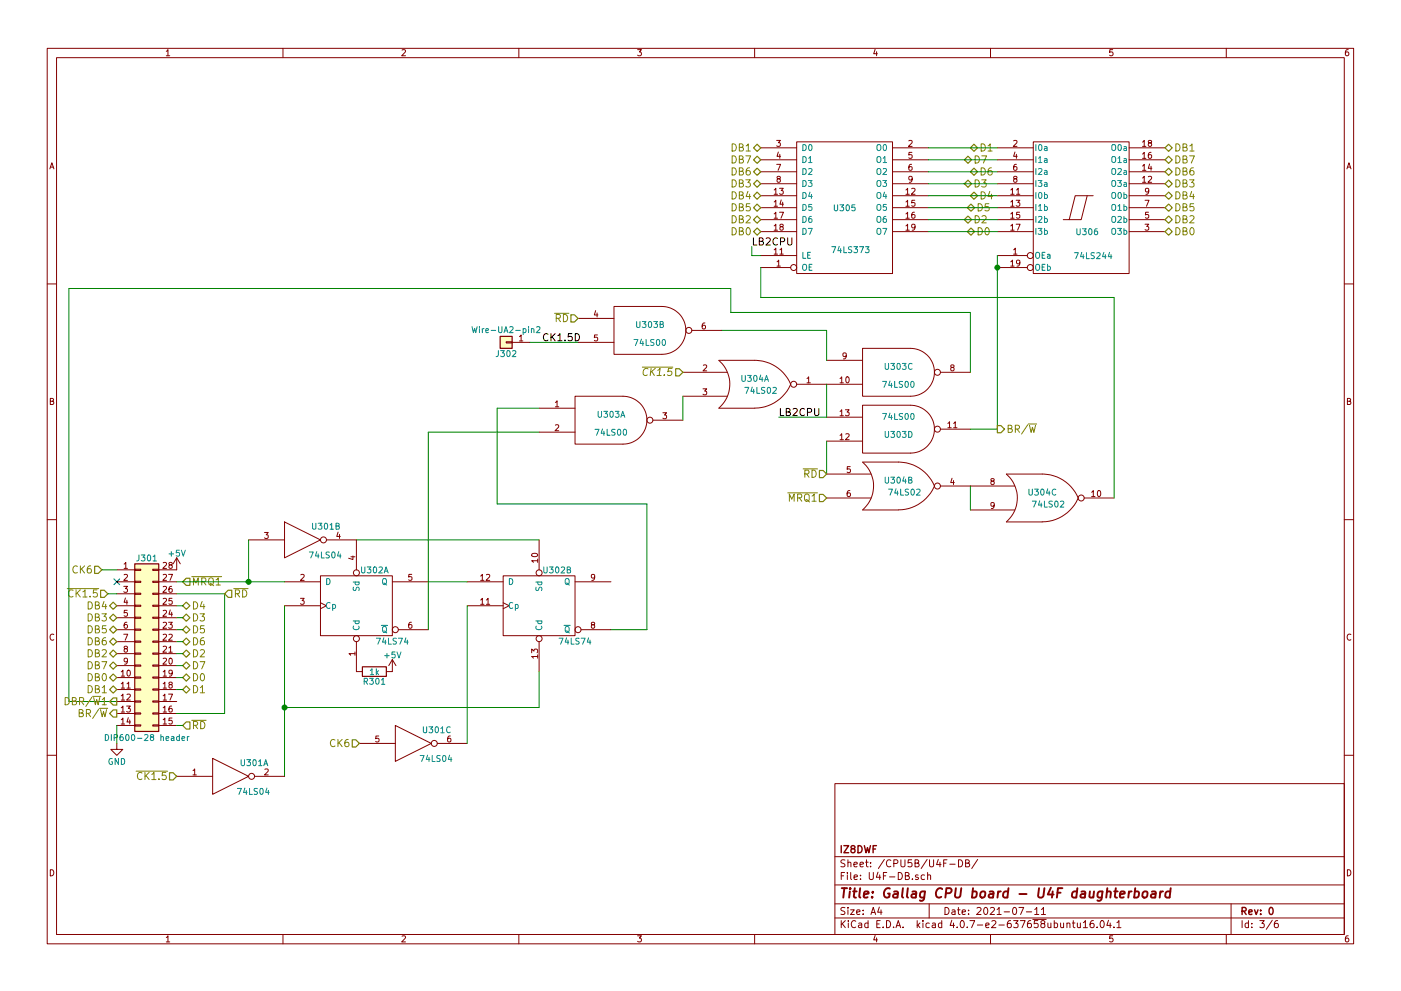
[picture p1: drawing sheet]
<svg xmlns="http://www.w3.org/2000/svg" width="297mm" height="210mm" viewBox="0 0 297 210" stroke-linecap="round" stroke-linejoin="round" font-family="sans-serif">
<g fill="none" stroke="#840000" stroke-width=".21">
<path d="M10 10.3h277v189.9h-277zM12 12.2h273v186.1h-273zM35.3 10.9l.3-.4v1.3M35.3 11.8h.7M60 10.3v1.9M85.2 10.6l.5-.1 .3 .4-.8 .9h.8M110 10.3v1.9M135.2 10.5h.8l-.4 .5 .3 .1 .1 .2-.1 .4-.2 .1-.5-.1M160 10.3v1.9M185.5 10.5l-.3 .9h.8M185.9 11v.8M210 10.3v1.9"/>
<path d="M235.9 10.5h-.6v.6h.6l.1 .5-.3 .2-.4-.1M260 10.3v1.9M285.9 10.5l-.4 .1-.2 .2-.1 .8 .3 .2 .4-.1 .1-.4-.1-.2-.4-.1-.3 .3M10.6 35.8l.4-1.3 .4 1.3M10.7 35.5h.6M161.3 31.4h7.6M161.3 33.9h7.6M161.3 36.4h7.6M161.3 39h7.6M164.7 29.8h.8l-.5 .5 .4 .1v.5l-.2 .2-.5-.2M164.7 34.9h.8l-.5 1.2M165 37.9l-.3-.2 .1-.2h.6v.3l-.6 .2-.1 .2 .1 .4 .2 .1h.2l.3-.3-.1-.3-.2-.2"/>
<path d="M165 32.3l-.3 .9h.8M165.3 39.9h.8l-.5 .5 .4 .1v.6l-.2 .1-.5-.1M165.3 32.7v.9M168.9 30.1h20.3v27.9h-20.3zM189.2 31.4h7.6M189.2 33.9h7.6M189.2 36.4h7.6M189.2 39h7.6M192.7 29.9l.5-.1 .2 .3-.8 1h.8M193.3 34.9h-.4l-.2 .3v.7l.2 .2 .4-.1v-.6h-.4l-.2 .2M193.3 32.3h-.6v.6h.6v.6l-.1 .1-.5-.1M193.4 37.9l-.2 .3-.4-.1-.1-.6 .5-.1 .2 .2-.1 .8-.3 .3h-.2"/>
<path d="M211.5 31.4h7.6M211.5 33.9h7.6M211.5 36.4h7.6M211.5 39h7.6M214.9 29.9l.5-.1 .2 .3-.8 1h.8M215.1 37.9l-.2-.2 .1-.2h.6v.3l-.6 .2-.1 .2 .1 .4 .1 .1h.3l.2-.3v-.3l-.2-.2M215.2 32.3l-.3 .9h.8M215.5 34.9h-.4l-.1 .3-.1 .7 .2 .2 .5-.1-.1-.6h-.4l-.2 .2M215.5 32.7v.9M219.1 30.1h20.3v27.9h-20.3zM239.4 31.4h7.6M239.4 33.9h7.6"/>
<path d="M239.4 36.4h7.6M239.4 39h7.6M242.2 37.8l.4-.4v1.3M242.2 35.2l.4-.3v1.2M242.2 32.7l.4-.4v1.3M242.2 30.1l.4-.3v1.3M242.2 38.7h.8M242.2 36.1h.8M242.2 33.6h.8M242.2 31.1h.8M243.5 37.5l.4-.1 .3 .4-.8 .9h.8M243.7 30.3l-.2-.2 .1-.3 .5 .1v.3l-.5 .2-.1 .2v.3l.2 .2h.2l.3-.3-.1-.4-.2-.1"/>
<path d="M243.7 34.8l-.2 .9h.7M244 32.3l-.3 .1-.2 .2v.7l.2 .3 .4-.1-.1-.6-.3-.1-.2 .2M244 35.3v.8M285.6 35.8l.4-1.3 .4 1.3M285.7 35.5h.6M161.3 54.2h7.6M161.3 49.1h7.6M161.3 46.6h7.6M161.3 44.1h7.6M161.3 41.5h7.6M161.3 56.8h6.3M164.1 53l.4-.4v1.3"/>
<path d="M164.1 40.3l.4-.4v1.3M164.1 42.8l.4-.3v1.3M164.1 45.4l.4-.4v1.3M164.1 47.9l.4-.3v1.2M164.1 53.9h.7M164.1 41.2h.7M164.1 43.8h.7M164.1 46.3h.7M164.1 48.8h.7M164.7 55.5l.4-.3v1.3M164.7 56.5h.8M165.3 45h.8l-.5 1.3"/>
<path d="M165.4 53l.3-.4v1.3M165.4 53.9h.7M165.6 48.1l-.2-.2 .1-.3 .5 .1v.3l-.5 .2-.1 .2v.3l.2 .1h.2l.3-.2-.1-.4-.2-.1M165.6 42.4l-.2 .9h.7M165.9 42.9v.9M189.2 49.1h7.6M189.2 46.6h7.6M189.2 44.1h7.6M189.2 41.5h7.6M192.1 40.3l.3-.4v1.3M192.1 42.8l.3-.3v1.3M192.1 45.4l.3-.4v1.3"/>
<path d="M192.1 47.9l.3-.3v1.2M192.1 41.2h.7M192.1 43.8h.7M192.1 46.3h.7M192.1 48.8h.7M193.3 40.1l.5-.2 .2 .4-.8 .9h.8M193.9 45l-.4 .1-.2 .2v.7l.2 .3 .5-.1-.1-.6-.4-.1-.2 .2M194 42.5h-.7v.6h.7v.5l-.2 .2-.5-.2M194 48.1l-.2 .3-.4-.1-.1-.6 .5-.1 .2 .2v.7l-.4 .3h-.2M211.5 54.2h6.3M211.5 49.1h7.6M211.5 46.6h7.6"/>
<path d="M211.5 44.1h7.6M211.5 41.5h7.6M211.5 56.8h6.3M214.3 40.3l.4-.4v1.3M214.3 42.8l.4-.3v1.3M214.3 45.4l.4-.4v1.3M214.3 47.9l.4-.3v1.2M214.3 55.5l.4-.3v1.3M214.3 41.2h.7M214.3 43.8h.7M214.3 46.3h.7M214.3 48.8h.7"/>
<path d="M214.3 56.5h.7M214.9 53l.4-.4v1.3M214.9 53.9h.7M215.4 42.5h.8l-.4 .5 .4 .1v.5l-.2 .2-.6-.2M215.4 47.6h.9l-.6 1.2M215.5 40.3l.4-.4v1.3M215.5 41.2h.7M216.2 45h-.6l-.1 .6h.7v.6l-.2 .1-.5-.1M216.2 55.7l-.2 .3-.4-.1v-.6l.4-.1 .2 .2v.8l-.3 .3h-.3M230.5 41.5l-1.3 5.1h-2.5M231.8 41.5h-3.8l-1.3 5.1h-1.3M239.4 49.1h7.6"/>
<path d="M239.4 46.6h7.6M239.4 44.1h7.6M239.4 41.5h7.6M242.8 47.6h.8l-.5 .5 .4 .1v.5l-.2 .1-.5-.1M242.8 42.5h.8l-.5 1.3M243.5 45h-.6l-.1 .6h.7v.6l-.2 .1-.5-.1M243.6 40.5l-.3 .2h-.3l-.1-.6 .4-.2 .3 .3-.1 .7-.3 .3h-.2M10 60.2h2M107.3 72.5h1.3v.3h-1.3zM108.6 72.6h3.8M110.1 71.4l.4-.3v1.2M110.1 72.3h.7"/>
<path d="M122.6 67.6h7.6M122.6 72.6h7.6M126.3 65.9l-.3 .9h.8M126.6 66.4v.9M126.7 71.1h-.6l-.1 .5h.7v.6l-.2 .1-.5-.1M130.2 65h10.1a5.1 5.1 0 0 1 5.1 5.1 5.1 5.1 0 0 1-5.1 5.1h-10.1zM144.8 79h9.4M146.7 70.1h6.3M149.1 77.5l.5-.1 .2 .4-.8 .9h.8M149.5 68.5l-.4 .1-.2 .2v.7l.2 .3 .4-.1v-.6l-.4-.1-.2 .2M152.4 76.4h7.6a8.3 8.3 0 0 1 7.6 5.1 8.4 8.4 0 0 1-7.6 5.1M152.4 76.5a6.7 6.7 0 0 1 0 10.1"/>
<path d="M175.3 76.4h7.6M179.4 75.4l-.2 .3-.4-.1v-.6l.4-.1 .2 .2v.7l-.3 .3h-.3M182.9 73.9h10.1a5.1 5.1 0 0 1 5.1 5.1 5.1 5.1 0 0 1-5.1 5.1h-10.1zM199.4 79h6.3M201.8 77.9l-.2-.2v-.2h.6v.3l-.5 .2-.1 .2v.4l.2 .1h.3l.2-.3-.1-.3-.1-.2M285 60.2h2M10.7 85.1h.5l.1-.5-.6-.1v1.3h.5l.2-.4-.3-.3M114.3 86.6h7.6M114.3 91.7h7.6M117.8 85.4l.3-.4v1.3M117.8 90.2l.4-.1 .3 .4-.8 .9h.8M117.8 86.3h.7"/>
<path d="M121.9 84.1h10.2a5.1 5.1 0 0 1 5.1 5 5.1 5.1 0 0 1-5.1 5.1h-10.2zM138.4 89.1h6.4M140.5 87.6h.8l-.4 .5 .4 .1v.5l-.2 .1-.6-.1M144.8 84.1h9.4M149 82.5h.8l-.4 .5 .4 .1v.5l-.2 .2-.6-.2M152.4 86.6h7.6M168.9 81.5h14M171.1 80.3l.3-.3v1.2M171.1 81.2h.7M175.3 93.6h7.6M175.3 88.5h7.6M178.1 80.3l.4-.3v1.2"/>
<path d="M178.1 92.4l.4-.4v1.3M178.1 87.3l.4-.4v1.3M178.1 81.2h.7M178.1 93.3h.7M178.1 88.2h.7M179.2 86.9h.8l-.4 .5 .4 .1v.6l-.2 .1-.6-.1M179.3 92.1l.5-.1 .2 .4-.8 .9h.8M179.4 80.1l.2-.1a.67 .67 0 0 1 .5 .6 .67 .67 0 0 1-.5 .6l-.3-.5zM180.3 99h-.6l-.1 .6h.7v.5l-.2 .2-.5-.2M182.9 86h10.1a5.1 5.1 0 0 1 5.1 5.1 5.1 5.1 0 0 1-5.1 5h-10.1zM182.9 98h7.6a8.3 8.3 0 0 1 7.6 5.1 8.4 8.4 0 0 1-7.6 5.1h-7.6M182.9 98.1a6.7 6.7 0 0 1 0 10.1"/>
<path d="M199.4 91.1h6.3M201 89.8l.3-.3v1.2M201 90.7h.7M202.2 89.8l.3-.3v1.2M202.2 90.7h.7M285.7 85.1h.5l.1-.5-.6-.1v1.3h.5l.2-.4-.3-.3M10 110.3h2M26.3 119.7l.4-.4v1.3M34.6 119.4l.5-.1 .2 .4-.8 .9h.8M36 119.9l-.2-.3 .1-.2h.6v.3l-.6 .2-.1 .2 .1 .4 .1 .1h.3l.2-.3v-.3l-.2-.1M37.5 118.4v2.5h-3.8M37.5 118.4l-.8 1.2"/>
<path d="M37.5 118.4l.7 1.2M52.7 114.5h7.6M56.1 113h.8l-.5 .5 .4 .1v.5l-.2 .1-.5-.1M60.3 110.7l7.6 3.8-7.6 3.9zM69.2 114.5h6.4v6.4M71.7 112.9l-.3 .9h.8M72 113.4v.8M74.4 118.1h.9M74.8 118v.7l-.9-.3M112.8 117.6a.76 .76 0 0 1 1.2 .2 .74 .74 0 0 1-1.3-.1zM114 119h-1.3l.4 .3M114 118.6v.7"/>
<path d="M114.3 114.5v6.4M175.3 100.6h9.4M175.3 105.7h9.4M180.2 104.1h-.4l-.1 .3-.1 .7 .2 .3 .5-.2-.1-.6h-.4l-.2 .2M199.4 103.1h15.7M201.9 101.5l-.3 .9h.7M202.2 101.9v.9M205.7 108.2h9.4M210.3 102.1l-.2-.3v-.2h.6v.3l-.5 .2-.1 .2v.4l.2 .1h.3l.2-.2-.1-.4-.1-.1M210.8 107.2l-.2 .2-.4-.1-.1-.6 .5-.1 .2 .3-.1 .7-.3 .3h-.2M213.4 100.6h7.6a8.3 8.3 0 0 1 7.6 5.1 8.4 8.4 0 0 1-7.6 5h-7.6M213.4 100.6a6.7 6.7 0 0 1 0 10.1"/>
<path d="M229.9 105.7h6.3M231.4 104.4l.4-.3v1.3M231.4 105.4h.8M232.8 104.2l.1-.1a.67 .67 0 0 1 .5 .6 .67 .67 0 0 1-.5 .7l-.2-.5zM285 110.3h2M11.4 134.6a.58 .58 0 0 0-.8 .6 .58 .58 0 0 0 .8 .5M24.8 120.9h3.8M24.8 123.4h3.8M24.8 126h3.8M24.8 128.5h3.8M24.8 131.1h3.8M24.8 133.6h3.8"/>
<path d="M24.8 136.1h3.8M24.8 138.7h3.8M26.2 124.4h.8l-.4 .5 .4 .1v.5l-.2 .2-.6-.2M26.2 134.6h.9l-.6 1.2M26.3 122l.5-.1 .2 .3-.8 .9h.8M26.3 120.6h.7M26.5 137.6l-.2-.2 .1-.2h.6v.3l-.6 .2-.1 .2 .1 .3 .1 .2h.3l.2-.3v-.3l-.2-.2M26.6 126.9l-.3 .9h.8M26.9 132l-.4 .1-.1 .2-.1 .7 .2 .3 .5-.1-.1-.6-.4-.1-.2 .2M26.9 127.3v.9M27 129.5h-.6l-.1 .6h.7v.5l-.2 .2-.5-.2M28.6 138.6h1.2v.2h-1.2z"/>
<path d="M28.6 136h1.2v.3h-1.2zM28.6 133.5h1.2v.2h-1.2zM28.6 130.9h1.2v.3h-1.2zM28.6 128.4h1.2v.2h-1.2zM28.6 125.9h1.2v.2h-1.2zM28.6 123.3h1.2v.3h-1.2zM28.6 120.8h1.2v.2h-1.2zM32.4 138.6h1.3v.2h-1.3zM32.4 136h1.3v.3h-1.3zM32.4 133.5h1.3v.2h-1.3zM32.4 130.9h1.3v.3h-1.3zM32.4 128.4h1.3v.2h-1.3z"/>
<path d="M32.4 125.9h1.3v.2h-1.3zM32.4 123.3h1.3v.3h-1.3zM32.4 120.8h1.3v.2h-1.3zM33.7 123.4h3.8M33.7 126h3.8M33.7 128.5h3.8M33.7 131.1h3.8M33.7 133.6h3.8M33.7 136.1h3.8M33.7 138.7h3.8M34.6 139.7l.5-.1 .2 .4-.8 .9h.8M34.6 137.2l.5-.1 .2 .4-.8 .9h.8"/>
<path d="M34.6 134.7l.5-.1 .2 .3-.8 .9h.8M34.6 132.1l.5-.1 .2 .4-.8 .9h.8M34.6 129.6l.5-.1 .2 .3-.8 1h.8M34.6 127l.5-.1 .2 .4-.8 .9h.8M34.6 124.5l.5-.1 .2 .4-.8 .9h.8M34.6 122l.5-.1 .2 .3-.8 .9h.8M35.7 132h.8l-.4 .5 .4 .1v.6l-.2 .1-.6-.1M35.7 121.9h.9l-.6 1.2M35.8 137.5l.4-.4v1.3M35.8 134.7l.5-.1 .2 .3-.8 .9h.8M35.8 138.4h.7M35.9 139.7l.2-.1a.67 .67 0 0 1 .4 .7 .67 .67 0 0 1-.4 .6l-.3-.5z"/>
<path d="M36.1 129.4l-.3 .9h.8M36.4 124.4l-.4 .1-.1 .2-.1 .7 .2 .3 .5-.2-.1-.6h-.4l-.2 .2M36.4 129.9v.9M36.5 126.9h-.6l-.1 .6h.7v.6l-.2 .1-.5-.1M60.3 123.4h7.6M60.3 128.5h7.6M63.7 126.9h.8l-.4 .5 .3 .1v.6l-.1 .1-.6-.1M63.8 122l.5-.1 .2 .3-.8 .9h.8M67.9 122.2h15.3v12.7h-15.3zM67.9 127.9l1.3 .6-1.3 .7M75.3 138.7h-1.3l.3 .3M75.3 138.3v.7"/>
<path d="M75.6 136.1v6.4h1.2M83.2 123.4h7.6M83.2 139.9v2.6h-1.3M83.2 139.9l-.8 1.3M83.2 139.9l.7 1.3M84.5 133.6h6.3M87.2 132l-.3 .1-.2 .2-.1 .7 .3 .3 .4-.1-.1-.6-.3-.1-.3 .2M87.3 121.9h-.6l-.1 .5h.7v.6l-.2 .1-.5-.1M99.1 123.4h7.6M99.1 128.5h7.6M101.9 127.3l.4-.4v1.3M101.9 122.2l.4-.3v1.2"/>
<path d="M101.9 128.2h.7M101.9 123.1h.7M103.1 127.3l.4-.4v1.3M103.1 122l.5-.1 .2 .3-.8 .9h.8M103.1 128.2h.7M106.7 122.2h15.2v12.7h-15.2zM106.7 127.9l1.2 .6-1.2 .7M112.7 138.5v-.8l.5 .4 .1-.3h.6l.1 .1-.1 .6M114 139.3h-1.3l.4 .3M114 138.9v.7M114.3 136.1v6.4M121.9 123.4h7.6"/>
<path d="M123.2 133.6h6.3M125.6 132.6l-.2-.3v-.2h.6v.3l-.5 .2-.1 .2v.4l.2 .1h.3l.2-.3-.1-.3-.1-.1M126.1 122.4l-.2 .3-.4-.1-.1-.6 .5-.1 .2 .2-.1 .7-.3 .3h-.2M286.4 134.6a.58 .58 0 0 0-.8 .6 .58 .58 0 0 0 .8 .5M24.8 157.7v1.3h1.2l-1.2 1.3-1.3-1.3h1.3M24.8 141.2h3.8M24.8 143.8h3.8M24.8 146.3h3.8M24.8 148.8h3.8M24.8 151.4h3.8M24.8 153.9h3.8M25.7 142.5l.4-.3v1.3"/>
<path d="M25.7 145.1l.4-.4v1.3M25.7 147.6l.4-.3v1.2M25.7 150.2l.4-.4v1.3M25.7 152.7l.4-.4v1.3M25.7 143.5h.7M25.7 146h.7M25.7 148.5h.7M25.7 151.1h.7M25.7 153.6h.7M26.8 149.8h.8l-.4 .5 .4 .1v.5l-.2 .2-.6-.2M26.9 145.1l.4-.4v1.3M26.9 147.4l.5-.1 .2 .3-.8 .9h.8"/>
<path d="M26.9 146h.7M27 140.2l-.2 .2h-.4v-.7l.4-.1 .2 .3v.7l-.3 .3h-.3M27 142.3l.2-.1a.67 .67 0 0 1 .5 .6 .67 .67 0 0 1-.5 .7l-.3-.5zM27.2 152.3l-.3 .9h.8M27.5 152.7v.9M28.6 153.8h1.2v.2h-1.2zM28.6 151.3h1.2v.2h-1.2zM28.6 148.7h1.2v.3h-1.2zM28.6 146.2h1.2v.2h-1.2zM28.6 143.6h1.2v.3h-1.2zM28.6 141.1h1.2v.2h-1.2zM32.4 153.8h1.3v.2h-1.3z"/>
<path d="M32.4 151.3h1.3v.2h-1.3zM32.4 148.7h1.3v.3h-1.3zM32.4 146.2h1.3v.2h-1.3zM32.4 143.6h1.3v.3h-1.3zM32.4 141.1h1.3v.2h-1.3zM33.7 141.2h3.8M33.7 143.8h3.8M33.7 146.3h3.8M33.7 148.8h3.8M33.7 151.4h3.8M33.7 153.9h3.8M34.6 152.7l.4-.4v1.3"/>
<path d="M34.6 150.2l.4-.4v1.3M34.6 147.6l.4-.3v1.2M34.6 145.1l.4-.4v1.3M34.6 142.5l.4-.3v1.3M34.6 143.5h.7M34.6 146h.7M34.6 148.5h.7M34.6 151.1h.7M34.6 153.6h.7M35.7 147.3h.9l-.6 1.2M36 145.3l-.2-.3 .1-.2h.6v.3l-.6 .2-.1 .2 .1 .4 .1 .1h.3l.2-.3v-.3l-.2-.1M36.4 149.8l-.4 .1-.1 .2-.1 .7 .2 .3 .5-.2-.1-.6h-.4l-.2 .2"/>
<path d="M36.5 152.3h-.6l-.1 .6h.7v.6l-.2 .1-.5-.1M36.5 142.7l-.2 .3-.4-.1v-.6l.4-.1 .2 .2v.7l-.3 .4h-.3M76.2 157.7h7.6M80.3 156.2h-.6v.5h.6v.6l-.2 .1-.4-.1M83.8 153.9l7.6 3.8-7.6 3.8zM92.7 157.7h6.4M95.5 156.2h-.4l-.2 .3v.7l.2 .2 .5-.1-.1-.6-.4-.1-.2 .3M10 160.2h2M37.5 164.7h7.6M40.9 163.5l.4-.4v1.3M40.9 164.4h.7M45.1 160.9l7.6 3.8-7.6 3.8z"/>
<path d="M54 164.7h6.3M56.2 163.2l.4-.1 .3 .4-.8 .9h.8M177 166.3h108v32h-108zM285 160.2h2M10.7 184.5a.65 .65 0 0 1 .7 .7 .65 .65 0 0 1-.7 .6zM35.3 198.9l.3-.4v1.3M35.3 199.8h.7M60 198.3v1.9M85.2 198.6l.5-.1 .3 .4-.8 .9h.8M110 198.3v1.9M135.2 198.5h.8l-.4 .5 .3 .1 .1 .2-.1 .4-.2 .1-.5-.1M160 198.3v1.9"/>
<path d="M177 194.8h108M177 191.8h108M177 187.8h108M177 181.8h108M178.4 195.3v1.5M178.4 185.8h.5M178.6 196l.6 .8M179.1 185.1h-.7v1.5M179.1 192.6l-.5-.1-.3 .3 .1 .3 .7 .4v.4l-.2 .1-.6-.1M179.1 182.5l-.5-.1-.3 .3 .1 .3 .7 .4v.4l-.2 .1-.6-.1M179.2 195.3l-.8 .9M179.7 185.1v.2"/>
<path d="M179.7 185.6v1M179.8 192.5v.2M179.8 183.1l.2-.2 .4 .1v.9M179.8 182.4v1.5M179.8 193v1M179.9 195.3v.2M179.9 195.8v1M180.3 193h.8l-.8 1h.8M180.4 185.1v1.3l.2 .2M181.1 183.4l.7-.1-.1-.3-.4-.1-.2 .2v.7h.6M181.1 186.1l.7-.1-.1-.3-.4-.1-.2 .2 .1 .7h.5M181.4 195.5a.71 .71 0 0 0-1 .5 .71 .71 0 0 0 .8 .8l.2-.1"/>
<path d="M181.6 193.5l.7-.1v-.3l-.4-.1-.3 .2 .1 .7h.6M182.1 195.9h.6v.9M182.3 183.4l.8-.1-.1-.3-.4-.1-.3 .2 .1 .7h.6M182.4 186.5v.1M182.4 185.7v.1M182.7 196.2l-.7 .3 .2 .3 .5-.1M183 193.9v.1M183 193.1v.1M183.5 182.9h.6M183.7 182.4v1.3l.4 .2M184 195.9l-.4-.1-.3 .3 .1 .6 .2 .1 .4-.1M184 195.3v1.5"/>
<path d="M184.3 185.1v1.2l.3 .3h.3l.3-.3v-1.2M184.6 183.8v.1M184.6 183v.1M184.7 194l.4-1.5 .5 1.5M184.8 193.6h.7M185.5 198.5l-.3 .9h.8M185.9 199v.8M185.9 196h.5M186.2 185l-.4 1.1h.9M186.4 192.5l-.3 1h.9M186.5 185.6v1M186.6 195.3h-.7v1.5h.7"/>
<path d="M186.8 193v1M187.2 196.7v.1M187.3 185.8h.5M187.5 182.3l-1.3 2M188 195.3a.76 .76 0 0 1 .8 .8 .76 .76 0 0 1-.8 .7zM188 185.1h-.7v1.5M188.6 186h1.1M188.9 182.6a.71 .71 0 0 0-1 .5 .71 .71 0 0 0 .7 .8l.3-.1M189.5 196.7v.1M189.5 183.2l.7-.1 .2-.2-.1-.3-.2-.2h-.6v1.5M190 196.8l.4-1.5 .6 1.5M190.1 196.4h.7"/>
<path d="M190.4 185.1a.76 .76 0 0 1 .9 .8 .76 .76 0 0 1-.9 .7zM191 182.4v1.2l.3 .3h.3l.3-.3v-1.2M191.5 196.7v.1M191.9 185.8l.8-.1v-.4l-.2-.2h-.6v1.5h.6l.2-.1 .1-.4-.3-.3M193.3 182.4h-.7l-.1 .7h.7l.2 .2-.1 .5-.2 .1-.6-.1M193.4 186.5v.1M194 183.1l.7-.1v-.4l-.2-.2h-.5v1.5h.6l.2-.1 .1-.4-.4-.3M194.5 195.3v1.5M194.6 196.3l.4 .5M194.7 185.7l-.4-.1-.2 .2 .1 .2 .5 .2v.3h-.6M195 195.8l-.5 .6M195.7 195.3v.2"/>
<path d="M195.7 195.8v1M196 185.7l-.4-.1-.3 .3 .1 .6 .2 .1 .4-.1M196.6 182.3l-1.3 2M196.7 185.7l.2-.1 .4 .1v.9M196.7 185.1v1.5M197 191.8v3M197 195.9l-.4-.1-.3 .3 .1 .6 .2 .1 .4-.1M197.1 182.4v1.2l.3 .3h.3l.2-.3v-1.2M197.7 195.9h.6v.9M198.3 196.2l-.7 .3 .2 .3 .5-.1M198.9 182.3l-.3 1.1h.9M199.3 182.9v1"/>
<path d="M199.7 195.9l-.5-.1-.2 .3v.6l.2 .1 .5-.1M199.7 195.3v1.5M200.1 183.1h.5M200.4 192.5a.76 .76 0 0 1 .8 .8 .76 .76 0 0 1-.8 .7zM200.8 182.4h-.7v1.5M201.4 183.4h1.1M201.8 195.2l-.4 1.1h1M201.9 193.1h.5l.1 .9M202.2 195.8v1M202.5 193.4l-.7 .3 .2 .3 .5-.1M202.9 196.7v.1M203 193h.6"/>
<path d="M203.2 192.5v1.3l.4 .2M203.2 182.4a.76 .76 0 0 1 .9 .8 .76 .76 0 0 1-.9 .7zM203.8 195.4l.1-.1a.8 .8 0 0 1 .6 .8 .8 .8 0 0 1-.6 .7 .97 .97 0 0 1-.1-1.4zM204 193.5l.7-.1-.1-.3-.4-.1-.2 .2 .1 .7h.5M204.7 183.1l.7-.1v-.4l-.2-.2h-.5v1.5h.6l.2-.1 .1-.4-.4-.3M205.1 196.7v.1M205.4 193.9v.1M205.4 193.1v.1M205.6 195.3h1.1l-.7 1.5M207.1 192.7l.6-.2 .3 .5-.9 1h.9M207.2 196.3h1.2M207.3 182.3l-1.3 2"/>
<path d="M208.7 192.7l.2-.2a.8 .8 0 0 1 .5 .8 .8 .8 0 0 1-.5 .7l-.3-.5zM209 196.3l.7-.1v-.3l-.5-.1-.2 .2 .1 .7h.6M210 192.7l.6-.2 .2 .5-.9 1h.9M210 198.3v1.9M210.3 195.5l.6-.2 .3 .5-1 1h1M211.4 193l.4-.5v1.5M211.4 194h.9M211.8 196.3h1.1M212.9 193.5h1.1M214.3 195.3l-.5 .1a1.11 1.11 0 0 0-.1 1.3l.4 .1 .3-.1v-.5l-.3-.3-.4 .1-.1 .2M214.8 192.7l.2-.2a.8 .8 0 0 1 .6 .8 .8 .8 0 0 1-.6 .7l-.3-.5zM214.9 195.3h.9l-.5 .6 .5 .1v.7l-.2 .1-.7-.1"/>
<path d="M216 192.5h1l-.6 1.5M216.3 195.3h1l-.6 1.5M217.6 193.5h1.1M218.5 195.3l-.4 .1a1.11 1.11 0 0 0-.1 1.3l.4 .1 .2-.1 .1-.5-.3-.3-.4 .1-.2 .2M219 195.1h2.8M219.4 193l.4-.5v1.5M219.4 194h.8M220 195.3h-.7v.7h.7l.1 .2-.1 .5-.2 .1-.5-.1M220.8 193l.4-.5v1.5M220.8 194h.9M221 196l-.3-.3 .1-.2 .2-.2 .4 .1 .1 .2v.2l-.5 .2-.3 .3 .1 .4 .2 .1h.3l.2-.3v-.2l-.2-.3M222.2 195.8v.9l.4 .1 .2-.1"/>
<path d="M222.8 195.8v1M223.5 195.9l.5-.1 .2 .3-.1 .6h-.6M223.5 195.3v1.5M224.9 195.8v.9l.4 .1 .2-.1M225.5 195.8v1M226.2 196l.2-.2 .4 .1v.9M226.2 195.8v1M227.4 195.8h.5M227.6 195.3v1.3l.3 .2M228.4 195.8l.1 .9 .4 .1 .2-.1M229.1 195.8v1M229.7 195.8l.4-.5v1.5"/>
<path d="M229.7 196.8h.9M231.8 195.3l-.4 .1a1.11 1.11 0 0 0-.1 1.3l.4 .1 .2-.1 .1-.5-.3-.3-.4 .1-.2 .2M232.6 196.7v.1M233.4 195.5l.2-.2a.8 .8 0 0 1 .5 .8 .8 .8 0 0 1-.5 .7l-.4-.5zM235 195.2l-.3 1.1h.9M235.4 195.8v1M235.9 198.5h-.6v.7l.6-.1 .1 .5-.3 .2-.4-.1M236.2 196.7v.1M236.8 195.8l.4-.5v1.5M236.8 196.8h.9M260 198.3v1.9M261 191.8v6.5"/>
<path d="M263.3 195.3v1.5M264.7 195.9l-.4-.1-.3 .3 .1 .6 .2 .1 .4-.1M264.7 195.3v1.5M265.4 196.7v.1M265.4 195.9v.1M267.1 195.3h.9l-.5 .6 .5 .1v.7l-.2 .1-.7-.1M269.7 195.2l-1.2 2M270.9 195.3l-.4 .1a1.11 1.11 0 0 0-.2 1.3l.5 .1 .2-.1v-.5l-.2-.3-.5 .1-.1 .2M285.7 184.5a.65 .65 0 0 1 .7 .7 .65 .65 0 0 1-.7 .6zM285.9 198.5l-.4 .1-.2 .3-.1 .7 .3 .2 .4-.1 .1-.4-.1-.2-.4-.1-.3 .3"/>
<circle cx="168.3" cy="56.8" r=".63"/>
<circle cx="218.4" cy="56.8" r=".63"/>
<circle cx="218.4" cy="54.2" r=".63"/>
<circle cx="146" cy="70.1" r=".63"/>
<circle cx="198.8" cy="79" r=".63"/>
<circle cx="137.8" cy="89.1" r=".63"/>
<circle cx="168.3" cy="81.5" r=".63"/>
<circle cx="198.8" cy="91.1" r=".63"/>
<circle cx="68.6" cy="114.5" r=".63"/>
<circle cx="198.8" cy="103.1" r=".63"/>
<circle cx="229.2" cy="105.7" r=".63"/>
<circle cx="75.6" cy="121.5" r=".63"/>
<circle cx="75.6" cy="135.5" r=".63"/>
<circle cx="83.8" cy="133.6" r=".63"/>
<circle cx="114.3" cy="121.5" r=".63"/>
<circle cx="114.3" cy="135.5" r=".63"/>
<circle cx="122.6" cy="133.6" r=".63"/>
<circle cx="92.1" cy="157.7" r=".63"/>
<circle cx="53.3" cy="164.7" r=".63"/>
</g>
<g fill="none" stroke="#840000" stroke-width=".3">
<path d="M178.4 179.4v1.5M178.9 179.4h1l-1 1.5h1M181.9 179.4a.76 .76 0 0 1 .9 .8 .76 .76 0 0 1-.9 .7zM183.3 179.4l.3 1.5 .3-1 .3 1 .4-1.5M185.8 179.4h-.7v1.5M180.7 180.1l-.3-.3 .1-.2 .2-.2 .4 .1 .2 .2-.1 .2-.5 .2-.3 .3v.2l.3 .3h.3l.3-.3v-.2l-.3-.3M185.1 180.1h.5M263.3 193.3l.8-.1 .1-.2-.1-.3-.2-.2h-.6v1.5M263.7 193.3l.5 .7M264.8 193.5l.7-.1-.1-.3-.4-.1-.2 .2v.7h.6M266 193l.3 1 .4-1M267.3 193.9v.1"/>
<path d="M267.3 193.1v.1M269.3 192.6l.1-.1a.8 .8 0 0 1 .5 .8 .8 .8 0 0 1-.5 .7 .97 .97 0 0 1-.1-1.4z"/>
</g>
<g fill="none" stroke="#840000" stroke-width=".41">
<path d="M178.5 188.4h1.1M179 188.4l-.2 2M180.2 189.1l-.2 1.3M180.3 188.4l-.1 .2 .2-.1-.1-.1-.1 .2M180.9 189.1h.7M181.2 188.4l-.2 1.8 .1 .1 .4 .1M182.4 188.4l-.2 1.8 .2 .2M183.2 189.8l.9-.2v-.4l-.6-.1-.3 .3v.9h.7M184.9 190.3v.1M185.1 189.2l-.1 .2-.1-.1 .2-.1-.1 .2M188.7 188.5a1.02 1.02 0 0 0-1.3 .7 1.02 1.02 0 0 0 .6 1.2l.5-.1 .1-.7h-.3M189.6 189.2h.7v1.2"/>
<path d="M190.4 189.6l-.7 .1a.4 .4 0 0 0-.4 .3 .4 .4 0 0 0 .3 .4l.7-.1M191.4 188.4l-.2 1.8 .3 .2M192.5 188.4l-.2 1.8 .2 .2M193.4 189.2h.8v1.2M194.3 189.6l-.8 .1a.4 .4 0 0 0-.3 .3 .4 .4 0 0 0 .3 .4l.7-.1M196.1 189.1l-.3 1.8a.53 .53 0 0 1-.8 .1M196.1 189.2l-.2-.1a.67 .67 0 0 0-.8 .4v.8l.3 .1 .6-.1M199.8 188.6a.87 .87 0 0 0-1 0 .87 .87 0 0 0-.4 1 .69 .69 0 0 0 .3 .8 .69 .69 0 0 0 .9-.1M200.5 189.5l1-.1a.56 .56 0 0 0 .1-.9l-.9-.1-.3 2M202.7 188.4l-.2 1.7 .3 .3a.67 .67 0 0 0 .8-.3l.2-1.7M206.2 189.2l.6-.1 .3 .2-.2 1a.67 .67 0 0 1-.8 0M206.3 188.4l-.2 2"/>
<path d="M208 189.3l.3-.2 .6 .2-.1 .8-.4 .3-.5-.1zM209.8 189.2h.8l-.1 1.2M210.6 189.6l-.7 .1a.4 .4 0 0 0-.3 .3 .4 .4 0 0 0 .3 .4l.6-.1M211.6 189.1l-.1 1.3M212.2 189.1l-.4 .1-.2 .3M213.7 189.2l-.2-.1a.67 .67 0 0 0-.8 .4v.8l.3 .1 .6-.1M213.8 188.4l-.2 2M216.1 189.7h1.6M220.3 188.4l-.2 1.7 .3 .3a.67 .67 0 0 0 .8-.3l.2-1.7M222.8 188.3l-.7 1.5h1.3M223.2 189.1l-.2 1.3M224.2 189.4h.7"/>
<path d="M225.2 188.4h-.9l-.2 2M228.3 189.2l-.2-.1a.67 .67 0 0 0-.8 .4v.8l.3 .1 .6-.1M228.4 188.4l-.2 2M229.3 189.2h.7v1.2M230.1 189.6l-.7 .1a.4 .4 0 0 0-.3 .3 .4 .4 0 0 0 .2 .4l.7-.1M231.1 189.1l-.1 1.2 .5 .1 .3-.1M232 189.1l-.2 1.3M233.8 189.1l-.4 1.8a.53 .53 0 0 1-.7 .1M233.8 189.2l-.2-.1a.67 .67 0 0 0-.9 .4v.8l.3 .1 .6-.1M234.7 189.3l.3-.2 .5 .1-.1 1.2M234.8 188.4l-.3 2M236.2 189.1h.8"/>
<path d="M236.6 188.4l-.2 1.8v.1l.4 .1M237.5 189.8l1-.2-.1-.4h-.8l-.2 1 .3 .2 .6-.1M239.4 189.1l-.2 1.3M239.9 189.1l-.4 .1-.2 .3M240.6 189.2l.6-.1 .3 .2-.2 1a.67 .67 0 0 1-.8 0M240.7 188.4l-.2 2M242.4 189.3l.3-.2 .6 .2-.1 .8-.4 .3-.5-.1zM244.2 189.2h.8l-.1 1.2M245 189.6l-.7 .1a.4 .4 0 0 0-.3 .3 .4 .4 0 0 0 .2 .4l.7-.1M246 189.1l-.1 1.3M246.6 189.1l-.4 .1-.2 .3M248.1 189.2l-.2-.1a.67 .67 0 0 0-.8 .4v.8l.3 .1 .6-.1"/>
<path d="M248.2 188.4l-.2 2"/>
</g>
<g fill="#ffffc2" stroke="#ffffc2" stroke-width=".21">
<path d="M28.6 119.6h5.1v35.6h-5.1z"/>
<path d="M106 71.4h2.6v2.5h-2.6z"/>
</g>
<path d="M106 71.4h2.6v2.5h-2.6zM28.6 119.6h5.1v35.6h-5.1zM76.8 141.5h5.1v2h-5.1z" fill="none" stroke="#840000" stroke-width=".25"/>
<g fill="none" stroke="#008484" stroke-width=".21">
<path d="M170.2 30.7a.64 .64 0 0 1 .8 .6 .64 .64 0 0 1-.8 .6zM170.2 33.2a.64 .64 0 0 1 .8 .7 .64 .64 0 0 1-.8 .6zM170.2 35.8a.64 .64 0 0 1 .8 .6 .64 .64 0 0 1-.8 .6zM170.2 38.3a.64 .64 0 0 1 .8 .6 .64 .64 0 0 1-.8 .7zM171.4 38.3h.8l-.5 .5 .4 .1v.5l-.2 .2-.5-.2M171.4 33.6l.4-.4v1.3M171.4 35.9l.5-.1 .3 .3-.8 .9h.8M171.4 34.5h.8M171.6 30.8l.1-.1a.67 .67 0 0 1 .5 .6 .67 .67 0 0 1-.5 .6l-.3-.4zM186 35.9l.2-.1h.4l.2 .8a.42 .42 0 0 1-.3 .4 .42 .42 0 0 1-.4 0l-.2-.4zM186 38.5l.2-.2h.4l.2 .8a.42 .42 0 0 1-.3 .4 .42 .42 0 0 1-.4 0l-.2-.4zM186.1 30.7h.5l.2 .8a.42 .42 0 0 1-.3 .4 .42 .42 0 0 1-.4 0l-.2-.4z"/>
<path d="M186.1 33.3h.5l.2 .8a.42 .42 0 0 1-.3 .3 .42 .42 0 0 1-.4 0l-.2-.3zM187.2 38.3h.8l-.5 .5 .4 .1v.5l-.2 .2-.5-.2M187.2 33.6l.4-.4v1.3M187.2 35.9l.5-.1 .3 .3-.8 .9h.8M187.2 34.5h.8M187.4 30.8l.1-.1a.67 .67 0 0 1 .5 .6 .67 .67 0 0 1-.5 .6l-.3-.4zM219.6 30.7v1.2M219.6 33.2v1.3M219.6 35.8v1.2M219.6 38.3v1.3M220.1 38.3h.8l-.4 .5 .4 .1v.5l-.2 .2-.6-.2M220.2 33.6l.3-.4v1.3"/>
<path d="M220.2 35.9l.5-.1 .2 .3-.8 .9h.8M220.2 34.5h.7M220.3 30.8l.2-.1a.67 .67 0 0 1 .4 .6 .67 .67 0 0 1-.4 .6l-.3-.4zM221.5 31.2h.4l.1 .7M221.5 33.7h.4l.1 .8M221.5 36.2h.4l.1 .8M221.5 38.8h.4l.1 .8M222 31.4l-.6 .2 .2 .3h.4M222 33.9l-.6 .3 .2 .3 .4-.1M222 36.5l-.6 .2 .2 .3h.4M222 39l-.6 .3 .2 .3 .4-.1M235.8 38.5l.2-.2h.4l.2 .8a.42 .42 0 0 1-.3 .4 .42 .42 0 0 1-.4 0l-.2-.4z"/>
<path d="M235.8 35.9l.2-.1h.4l.2 .8a.42 .42 0 0 1-.3 .4 .42 .42 0 0 1-.4 0l-.2-.4zM235.8 33.4l.2-.2 .4 .1 .2 .8a.42 .42 0 0 1-.3 .3 .42 .42 0 0 1-.4 0l-.2-.3zM235.9 30.7h.5l.2 .8a.42 .42 0 0 1-.3 .4 .42 .42 0 0 1-.4 0l-.2-.4zM237 38.3h.7l-.4 .5 .4 .1v.5l-.2 .2-.5-.2M237 35.9l.5-.1 .2 .3-.7 .9h.7M237 33.6l.4-.4v1.3M237 34.5h.7M237.1 30.8l.2-.1a.67 .67 0 0 1 .5 .6 .67 .67 0 0 1-.5 .6l-.3-.4zM238.3 38.8h.5v.8M238.3 36.2h.5v.8M238.3 33.7h.5v.8M238.3 31.2h.5v.7"/>
<path d="M238.8 39l-.5 .3 .1 .3 .4-.1M238.8 36.5l-.5 .2 .1 .3h.4M238.8 33.9l-.5 .3 .1 .3 .4-.1M238.8 31.4l-.5 .2 .1 .3h.4M170.2 56.3l.3-.2h.3l.2 .8a.42 .42 0 0 1-.2 .4 .42 .42 0 0 1-.4 0l-.2-.4zM170.2 53.5v1.3h.6M170.2 40.8a.64 .64 0 0 1 .8 .7 .64 .64 0 0 1-.8 .6zM170.2 43.4a.64 .64 0 0 1 .8 .6 .64 .64 0 0 1-.8 .6zM170.2 45.9a.64 .64 0 0 1 .8 .7 .64 .64 0 0 1-.8 .6zM170.2 48.5a.64 .64 0 0 1 .8 .6 .64 .64 0 0 1-.8 .6zM171.2 54.1h.5M171.4 48.5h.8l-.5 1.2"/>
<path d="M171.6 56.7h.4M171.7 40.8l-.3 .9h.8M171.9 53.5h-.7v1.3h.7M172 45.9l-.3 .1-.2 .2-.1 .7 .3 .3 .4-.1-.1-.6-.3-.1-.3 .2M172 41.2v.9M172.1 43.4h-.6l-.1 .6h.7v.5l-.2 .1-.5-.1M172.2 56.1h-.6v1.2h.6M176.4 52.3h.8l-.5 1.3M176.9 43.5v1l.2 .2h.3l.2-.2v-1M177.9 52.3l-.3 .9h.8M178.1 43.5h.8l-.5 .4 .4 .1v.6l-.2 .1-.5-.1M178.2 52.8v.8"/>
<path d="M178.9 52.3v1.3h.6M179.5 43.6l.2-.1a.67 .67 0 0 1 .4 .6 .67 .67 0 0 1-.4 .6l-.3-.5zM180.6 52.4h-.6l-.1 .4a.54 .54 0 0 1 .6 .7l-.1 .1-.5-.1M181 52.3h.8l-.4 .5 .4 .1v.6l-.2 .1-.6-.1M181.3 43.5h-.7v.5h.7v.6l-.2 .1-.5-.1M182.2 52.3h.9l-.6 1.3M183.5 52.3h.8l-.5 .5 .4 .1v.6l-.2 .1-.5-.1M186 41l.2-.2 .4 .1 .2 .8a.42 .42 0 0 1-.3 .4 .42 .42 0 0 1-.4-.1l-.2-.3zM186 43.6l.2-.2h.4l.2 .8a.42 .42 0 0 1-.3 .4 .42 .42 0 0 1-.4 0l-.2-.4zM186.1 46h.5l.2 .8a.42 .42 0 0 1-.3 .3 .42 .42 0 0 1-.4 0l-.2-.3zM186.1 48.5h.5l.2 .8a.42 .42 0 0 1-.3 .4 .42 .42 0 0 1-.4 0l-.2-.4zM187.2 48.5h.8l-.5 1.2"/>
<path d="M187.5 40.8l-.3 .9h.8M187.8 45.9l-.3 .1-.2 .2-.1 .7 .3 .3 .4-.1-.1-.6-.3-.1-.3 .2M187.8 41.2v.9M187.9 43.4h-.6l-.1 .6h.7v.5l-.2 .1-.5-.1M219.6 53.7l.3-.2 .3 .1 .2 .8a.42 .42 0 0 1-.2 .4 .42 .42 0 0 1-.4-.1l-.2-.3zM219.6 56.3l.3-.2h.3l.2 .8a.42 .42 0 0 1-.2 .4 .42 .42 0 0 1-.4 0l-.2-.4zM219.6 40.8v1.3M219.6 43.4v1.2M219.6 45.9v1.3M219.6 48.5v1.2M220.1 48.5h.8l-.4 .4 .4 .1v.6l-.2 .1-.6-.1M220.2 43.7l.3-.3v1.2"/>
<path d="M220.2 46l.5-.1 .2 .4-.8 .9h.8M220.2 44.6h.7M220.3 40.9l.2-.1a.67 .67 0 0 1 .4 .7 .67 .67 0 0 1-.4 .6l-.3-.5zM221 54.1h.4M221 56.7h.4M221.5 41.3l.3-.1 .3 .3-.2 .5h-.4M221.5 43.9l.3-.1 .3 .2-.2 .6h-.4M221.5 46.4l.3-.1 .3 .3-.2 .5h-.4M221.5 48.9h.3l.3 .2-.2 .6h-.4M221.5 40.8v1.3M221.5 43.4v1.2M221.5 45.9v1.3"/>
<path d="M221.5 48.5v1.2M221.6 53.5h-.6v1.3h.6M221.6 56.1h-.6v1.2h.6M222.1 54h.5v.8M222.1 56.6l.4-.1 .2 .2-.1 .6h-.5M222.1 56.1v1.2M222.6 54.2l-.6 .3 .2 .3 .4-.1M227.8 53.6h.8l-.5 1.3M228.3 48.5v1l.2 .3h.3l.2-.3v-1M229.4 53.5l-.3 1h.7M229.5 48.5h.8l-.4 .5 .4 .1v.6l-.2 .1-.6-.1M229.7 54v.9"/>
<path d="M230.4 53.6v1.3h.6M230.9 48.6l.2-.1a.67 .67 0 0 1 .4 .7 .67 .67 0 0 1-.4 .6l-.3-.5zM232 53.7h-.6v.4a.54 .54 0 0 1 .6 .7l-.2 .1-.5-.1M232.5 53.7l.5-.1 .2 .4-.7 .9h.7M232.6 48.5l-.3 .1-.2 .2-.1 .7 .3 .3 .4-.1-.1-.6-.3-.1-.3 .2M234 53.5l-.2 1h.7M234.3 54v.9M235.3 53.5l-.3 1h.7M235.6 54v.9M235.8 48.6l.2-.1h.4l.2 .8a.42 .42 0 0 1-.3 .4 .42 .42 0 0 1-.4 0l-.2-.4zM235.8 46.1l.2-.2 .4 .1 .2 .8a.42 .42 0 0 1-.3 .3 .42 .42 0 0 1-.4 0l-.2-.3zM235.8 43.6l.2-.2h.4l.2 .8a.42 .42 0 0 1-.3 .4 .42 .42 0 0 1-.4 0l-.2-.4z"/>
<path d="M235.8 41l.2-.2 .4 .1 .2 .8a.42 .42 0 0 1-.3 .4 .42 .42 0 0 1-.4-.1l-.2-.3zM237 48.5h.7l-.4 .4 .4 .1v.6l-.2 .1-.5-.1M237 46l.5-.1 .2 .4-.7 .9h.7M237 43.7l.4-.3v1.2M237 44.6h.7M237.1 40.9l.2-.1a.67 .67 0 0 1 .5 .7 .67 .67 0 0 1-.5 .6l-.3-.5zM238.3 48.9h.4l.2 .2-.1 .6h-.5M238.3 46.4l.4-.1 .2 .3-.1 .5h-.5M238.3 43.9l.4-.1 .2 .2-.1 .6h-.5M238.3 41.3l.4-.1 .2 .3-.1 .5h-.5M238.3 40.8v1.3M238.3 43.4v1.2"/>
<path d="M238.3 45.9v1.3M238.3 48.5v1.2M100.1 69.3l.3 1.3 .2-.9 .3 .9 .3-1.3M101.7 69.3v.1M101.7 69.7v.9M102.3 69.7v.9M102.6 69.7l-.3 .3M103 70.1l.6-.1-.1-.2-.3-.1-.2 .2v.6h.5M104.1 70.1h1M105.7 74.4l-.1 1.1-.4 .2M105.7 69.3v1l.2 .3h.3l.2-.3v-1M106.1 74.4h.8l-.4 .5 .4 .1v.5l-.2 .2-.6-.2"/>
<path d="M106.9 70.6l.4-1.3 .4 1.3M107 70.2h.6M107.5 74.5l.2-.1a.67 .67 0 0 1 .5 .6 .67 .67 0 0 1-.5 .7l-.3-.5zM108.1 69.4l.5-.1 .2 .4-.8 .9h.8M108.7 74.5l.4-.1 .3 .3-.8 1h.8M109.3 70.1h1M110.9 69.8l.4-.1 .2 .3-.1 .5h-.5M110.9 69.7v1.3M112.1 69.3v.1M112.1 69.7v.9M112.7 69.8l.2-.1 .3 .1v.8M112.7 69.7v.9"/>
<path d="M113.8 69.4l.4-.1 .3 .4-.8 .9h.8M134.4 72h.9l-.6 1.3M135 68.2v1l.2 .3h.3l.2-.3v-1M136 72l-.3 .9h.8M136.2 68.2h.8l-.5 .5 .4 .1v.6l-.2 .1-.5-.1M136.3 72.4v.9M137 72v1.3h.6M137.6 68.3l.1-.1a.67 .67 0 0 1 .5 .7 .67 .67 0 0 1-.5 .6l-.2-.5zM138.6 68.2h.8l-.4 .5 .3 .1v.6l-.1 .1-.6-.1M138.7 72.1h-.7v.4a.54 .54 0 0 1 .6 .7l-.2 .1-.5-.1M139.3 72.1l.1-.1a.67 .67 0 0 1 .5 .7 .67 .67 0 0 1-.5 .6l-.2-.5zM140 68.8l.6-.1v-.4l-.6-.1v1.3h.4l.3-.4-.3-.3"/>
<path d="M140.5 72.1l.2-.1a.67 .67 0 0 1 .4 .7 .67 .67 0 0 1-.4 .6l-.3-.5zM157.3 79.6v1.1l.2 .2h.3l.2-.2v-1.1M158.5 79.6h.8l-.4 .5 .3 .1v.6l-.1 .1-.6-.1M159.9 79.8l.2-.2a.67 .67 0 0 1 .4 .7 .67 .67 0 0 1-.4 .6l-.3-.5zM161.3 79.6l-.3 .9h.8M187.7 77.1v1l.2 .3h.3l.2-.3v-1M188.9 77.1h.8l-.5 .5 .4 .1v.6l-.2 .1-.5-.1M190.3 77.2l.1-.1a.67 .67 0 0 1 .5 .6 .67 .67 0 0 1-.5 .7l-.2-.5zM191.3 77.1h.8l-.4 .5 .3 .1v.6l-.1 .1-.6-.1M193.4 77.2a.56 .56 0 0 0-.8 .5 .56 .56 0 0 0 .8 .6M126.2 91.1h.8l-.5 1.2M126.8 87.3v1l.3 .2h.2l.2-.2v-1"/>
<path d="M127.7 91l-.2 .9h.7M128 87.3h.8l-.4 .5 .4 .1v.5l-.2 .1-.6-.1M128 91.5v.8M128.7 91.1v1.2h.6M129.4 87.4l.2-.1a.67 .67 0 0 1 .4 .6 .67 .67 0 0 1-.4 .6l-.3-.4zM130.4 91.1h-.6l-.1 .5a.54 .54 0 0 1 .7 .6l-.2 .1h-.5M130.5 87.3h.7l-.4 .5 .4 .1v.5l-.2 .1-.5-.1M131 91.2l.2-.1a.67 .67 0 0 1 .4 .6 .67 .67 0 0 1-.4 .6l-.3-.4zM131.6 88.5l.4-1.2 .5 1.2M131.7 88.2h.6M132.2 91.2l.2-.1a.67 .67 0 0 1 .5 .6 .67 .67 0 0 1-.5 .6l-.3-.4zM157.9 82.2h.8l-.5 1.3"/>
<path d="M159.5 82.1l-.3 .9h.8M159.8 82.6v.9M160.5 82.2v1.3h.6M161.6 80.1v.8M162.1 80.9l.4-1.3 .4 1.3M162.2 82.2h-.7v.5a.54 .54 0 0 1 .6 .6l-.2 .2-.5-.1M162.2 80.5h.6M162.8 82.3l.1-.1a.67 .67 0 0 1 .5 .6 .67 .67 0 0 1-.5 .7l-.2-.5zM163.9 82.3l.5-.1 .2 .3-.8 1h.8M187.1 80.9h.9l-.6 1.3M187.1 87.7h.9l-.6 1.3M187.7 91.5v1.1l.2 .2h.3l.2-.2v-1.1"/>
<path d="M188.7 80.8l-.3 1h.8M188.7 87.6l-.3 1h.8M188.9 91.5h.8l-.5 .5 .4 .1v.6l-.2 .1-.5-.1M189 81.3v.9M189 88.1v.9M189.7 80.9v1.3h.6M189.7 87.7v1.3h.6M190.3 91.6l.1-.1a.67 .67 0 0 1 .5 .7 .67 .67 0 0 1-.5 .6l-.2-.5zM191.3 91.5h.8l-.4 .5 .3 .1v.6l-.1 .1-.6-.1M191.4 81h-.6l-.1 .4a.54 .54 0 0 1 .6 .7l-.2 .1-.4-.1M191.4 87.8h-.6l-.1 .4a.54 .54 0 0 1 .6 .7l-.2 .1-.4-.1M192 81l.2-.1a.67 .67 0 0 1 .4 .7 .67 .67 0 0 1-.4 .6l-.3-.5z"/>
<path d="M192 87.8l.2-.1a.67 .67 0 0 1 .4 .7 .67 .67 0 0 1-.4 .6l-.3-.5zM192.7 91.5a.64 .64 0 0 1 .7 .7 .64 .64 0 0 1-.7 .6zM193.2 81l.2-.1a.67 .67 0 0 1 .4 .7 .67 .67 0 0 1-.4 .6l-.3-.5zM193.2 87.8l.2-.1a.67 .67 0 0 1 .4 .7 .67 .67 0 0 1-.4 .6l-.3-.5zM29.5 117.7l-.1 1.1-.4 .2M29.9 117.7h.8l-.4 .5 .4 .1v.6l-.2 .1-.6-.1M31.3 117.9l.2-.2a.67 .67 0 0 1 .5 .7 .67 .67 0 0 1-.5 .6l-.3-.5zM32.5 118.1l.3-.4v1.3M32.5 119h.7M35.8 117.5h1M36.3 117v1M38 116.7h-.6v.6h.6v.6l-.2 .1-.4-.1"/>
<path d="M38.5 116.7l.4 1.3 .4-1.3M65.6 117.1h.8l-.5 1.3M66.3 111v1l.2 .3h.3l.2-.3v-1M67.2 117l-.3 1h.7M67.5 111h.7l-.4 .5 .4 .1v.6l-.2 .1-.5-.1M67.5 117.5v.9M68.1 117.1v1.3h.7M68.9 111.1l.1-.1a.67 .67 0 0 1 .5 .7 .67 .67 0 0 1-.5 .6l-.2-.5zM69.8 117.2h-.6v.4a.54 .54 0 0 1 .6 .7l-.2 .1-.5-.1M70 111.4l.3-.4v1.3M70 112.3h.7M70.4 117.2l.2-.1a.67 .67 0 0 1 .5 .6 .67 .67 0 0 1-.5 .7l-.3-.5z"/>
<path d="M71.2 111.6l.7-.1v-.4l-.7-.1v1.3h.5l.3-.4-.3-.3M71.8 117l-.2 1h.7M72.1 117.5v.9M187.7 101.2v1.1l.2 .2h.3l.2-.2v-1.1M188.4 103.8h.8l-.5 1.2M188.9 101.2h.8l-.5 .5 .4 .1v.6l-.2 .1-.5-.1M190 103.7l-.3 .9h.7M190.3 101.3l.1-.1a.67 .67 0 0 1 .5 .7 .67 .67 0 0 1-.5 .6l-.2-.5zM190.3 104.2v.8M191 103.8v1.2h.6M191.7 101.2l-.3 .9h.8M192 101.6v.9"/>
<path d="M192.6 103.8h-.6v.5a.54 .54 0 0 1 .6 .6l-.2 .1h-.5M192.7 101.8l.6-.1v-.4l-.6-.1v1.3h.4l.3-.4-.3-.3M193.2 103.9l.2-.1a.67 .67 0 0 1 .5 .6 .67 .67 0 0 1-.5 .6l-.3-.4zM194.4 103.9l.4-.1 .3 .3-.8 .9h.8M218.2 103.8v1l.2 .2h.2l.3-.2v-1M218.9 106.3h.8l-.5 1.3M219.4 103.8h.7l-.4 .5 .4 .1v.5l-.2 .1-.5-.1M220.4 106.2l-.2 1h.7M220.8 103.9l.1-.1a.67 .67 0 0 1 .5 .6 .67 .67 0 0 1-.5 .6l-.3-.4zM220.8 106.7v.9M221.4 106.3v1.3h.6M222.1 103.7l-.2 .9h.7"/>
<path d="M222.5 104.2v.8M223.1 106.4h-.6v.4a.54 .54 0 0 1 .6 .7l-.2 .1-.5-.1M223.7 106.4l.2-.1a.67 .67 0 0 1 .5 .7 .67 .67 0 0 1-.5 .6l-.3-.5zM223.9 103.9a.56 .56 0 0 0-.8 .5 .56 .56 0 0 0 .8 .5M224.8 106.4l.5-.1 .3 .4-.8 .9h.8M69.3 122.8a.64 .64 0 0 1 .7 .6 .64 .64 0 0 1-.7 .6zM70 127.9a.56 .56 0 0 0-.8 .6 .56 .56 0 0 0 .8 .5M70.5 128.3l.4-.1 .2 .3-.1 .5h-.5M70.5 128.2v1.3M74.9 131.7h1.2M74.9 123.5h1.2M74.9 124.6v.6h.5a.54 .54 0 0 1 .6-.6l.1 .2v.5"/>
<path d="M75 132.8a.56 .56 0 0 0 .5 .8 .56 .56 0 0 0 .5-.8M75.4 131.7l-.1 .4 .2 .2 .6-.1v-.5M75.4 123.5l-.1 .3 .2 .3 .6-.1v-.5M76.7 120.3v1l.2 .3h.2l.3-.3v-1M77.9 120.3h.7l-.4 .5 .4 .1v.5l-.2 .2-.5-.2M79.2 120.4l.2-.1a.67 .67 0 0 1 .5 .6 .67 .67 0 0 1-.5 .7l-.3-.5zM79.8 135.4h.8l-.5 1.3M80.4 120.4l.4-.1 .3 .3-.8 1h.8M80.8 132.7h1.4M81.2 122.9l.2-.1h.4l.1 .8a.42 .42 0 0 1-.2 .4 .42 .42 0 0 1-.4-.1l-.2-.3zM81.2 133.1l.2-.2 .4 .1 .1 .8a.42 .42 0 0 1-.2 .3 .42 .42 0 0 1-.4 0l-.2-.3zM81.3 123.7l.7 .4"/>
<path d="M81.3 133.9l.7 .4M81.4 135.3l-.3 .9h.8M81.5 121.6l.4-1.3 .4 1.3M81.6 139.1h.9M81.6 121.2h.6M81.7 135.8v.9M82 138.6v1M82.4 135.4v1.3h.6M83.7 138.3h-.6v.6h.6v.6l-.1 .1-.5-.1M84 135.5h-.6v.4a.54 .54 0 0 1 .6 .6l-.2 .2-.5-.1M84.2 138.3l.4 1.3 .4-1.3M84.5 135.4h.8l-.5 1.3"/>
<path d="M86.1 135.3l-.3 .9h.7M86.4 135.8v.9M108 122.8a.64 .64 0 0 1 .7 .6 .64 .64 0 0 1-.7 .6zM108.7 127.9a.56 .56 0 0 0-.8 .6 .56 .56 0 0 0 .8 .5M109.3 128.3l.3-.1 .3 .3-.1 .5h-.5M109.3 128.2v1.3M113.6 131.7h1.3M113.6 123.5h1.3M113.7 124.6v.6h.4a.54 .54 0 0 1 .7-.6l.1 .2-.1 .5M113.7 132.8a.56 .56 0 0 0 .5 .8 .56 .56 0 0 0 .6-.8M114.1 123.5l-.1 .3 .3 .3 .5-.1v-.5M114.1 131.7l-.1 .4 .3 .2 .5-.1v-.5"/>
<path d="M115.3 120.3v1l.2 .3h.3l.2-.3v-1M116.5 120.3h.8l-.5 .5 .4 .1v.5l-.2 .2-.5-.2M117.9 120.4l.2-.1a.67 .67 0 0 1 .4 .6 .67 .67 0 0 1-.4 .7l-.3-.5zM118.5 135.4h.9l-.6 1.3M119 120.4l.5-.1 .2 .3-.8 1h.8M119.6 132.7h1.3M119.9 133.1l.2-.2 .4 .1 .2 .8a.42 .42 0 0 1-.2 .3 .42 .42 0 0 1-.5 0l-.2-.3zM119.9 122.9l.2-.1h.4l.2 .8a.42 .42 0 0 1-.2 .4 .42 .42 0 0 1-.5-.1l-.2-.3zM120.1 133.9l.6 .4M120.1 123.7l.6 .4M120.1 135.3l-.3 .9h.8M120.3 120.9l.6-.1v-.4l-.6-.1v1.3h.5l.2-.5-.3-.2"/>
<path d="M120.4 135.8v.9M121.1 135.4v1.3h.6M122.8 135.5h-.6l-.1 .4a.54 .54 0 0 1 .6 .6l-.1 .2-.5-.1M123.2 135.4h.9l-.6 1.3M124.8 135.3l-.3 .9h.8M125.1 135.8v.9M22.3 155.8a.64 .64 0 0 1 .7 .7 .64 .64 0 0 1-.7 .6zM23.6 155.8v1.3M24.2 156.5l.6-.1 .1-.4-.7-.2v1.3M26 155.8l-.3 .1-.2 .3-.1 .7 .3 .2 .4-.1-.1-.6-.3-.1-.3 .3M26.7 156l.2-.2a.67 .67 0 0 1 .5 .7 .67 .67 0 0 1-.5 .6l-.3-.5zM28 156l.1-.2a.67 .67 0 0 1 .5 .7 .67 .67 0 0 1-.5 .6l-.2-.5z"/>
<path d="M29.1 156.6h1M30.7 156l.4-.2 .3 .4-.8 .9h.8M32.1 156.4l-.2-.2 .1-.3 .5 .1v.3l-.5 .1-.1 .2v.4l.2 .1h.3l.2-.2-.1-.4-.1-.1M34.1 156.4l.2-.1h.3v.8M34.1 155.8v1.3M35.2 156.7l.6-.1-.1-.3h-.3l-.2 .1 .1 .6h.4M36.3 156.3h.5l.1 .8M36.9 156.6l-.6 .2 .2 .3 .4-.1M38 156.3h-.3l-.3 .2 .1 .5h.5M38 155.8v1.3M38.6 156.7l.6-.1-.1-.3h-.3l-.2 .1v.6h.5M39.7 156.3v.8"/>
<path d="M40.1 156.3l-.4 .2M77.2 144.6l.6-.1 .1-.5-.7-.1v1.3M77.5 144.6l.4 .6M78.4 143.9h.7l-.4 .5 .4 .1v.6l-.2 .1-.5-.1M78.5 142.2l.4-.3v1.2M78.5 143.1h.7M79.8 144l.1-.1a.67 .67 0 0 1 .5 .6 .67 .67 0 0 1-.5 .7l-.2-.5zM79.8 141.9v1.2M79.9 142.7l.4 .4M80.3 142.3l-.5 .5M80.9 144.3l.3-.4v1.3M80.9 145.2h.7"/>
<path d="M89.8 154.2v1l.2 .3h.2l.3-.3v-1M91 154.2h.7l-.4 .5 .4 .1v.5l-.2 .2-.5-.2M92.4 154.3l.1-.1a.67 .67 0 0 1 .5 .6 .67 .67 0 0 1-.5 .7l-.2-.5zM93.5 154.6l.3-.4v1.3M93.5 155.5h.7M95.5 154.3a.56 .56 0 0 0-.8 .5 .56 .56 0 0 0 .8 .5M23.8 161a.59 .59 0 0 0-.7 .6 .59 .59 0 0 0 .7 .5l.1-.5h-.3M25.1 160.9v1.3l-.7-1.3v1.3M25.7 160.9a.64 .64 0 0 1 .7 .7 .64 .64 0 0 1-.7 .6zM50.3 167.3h.9l-.6 1.2M51.1 161.2v1l.3 .3h.2l.2-.3v-1M51.9 167.2l-.3 .9h.8"/>
<path d="M52.2 167.7v.8M52.3 161.2h.8l-.4 .5 .4 .1v.5l-.2 .2-.6-.2M52.9 167.3v1.2h.6M53.7 161.3l.2-.1a.67 .67 0 0 1 .4 .6 .67 .67 0 0 1-.4 .7l-.3-.5zM54.6 167.3h-.6l-.1 .5a.54 .54 0 0 1 .6 .6l-.1 .1h-.5M54.8 161.5l.4-.3v1.3M54.8 162.5h.7M55.2 167.4l.2-.1a.67 .67 0 0 1 .4 .6 .67 .67 0 0 1-.4 .6l-.3-.4zM55.9 162.5l.4-1.3 .5 1.3M56.1 162.1h.5M56.6 167.2l-.3 .9h.8M56.9 167.7v.8"/>
<path d="M89.1 160.3h.8l-.5 1.3M90.7 160.2l-.3 .9h.7M91 160.7v.9M91.6 160.3v1.3h.7M93.3 160.3h-.6v.5a.54 .54 0 0 1 .6 .6l-.2 .2-.5-.1M93.9 160.4l.2-.1a.67 .67 0 0 1 .5 .6 .67 .67 0 0 1-.5 .7l-.3-.5zM95.3 160.2l-.3 .9h.8M95.6 160.7v.9"/>
</g>
<g fill="none" stroke="#848400" stroke-width=".21">
<path d="M155.2 30.5a.77 .77 0 0 1 .9 .8 .77 .77 0 0 1-.9 .7zM155.2 33.1a.77 .77 0 0 1 .9 .7 .77 .77 0 0 1-.9 .8zM155.2 35.6a.77 .77 0 0 1 .9 .8 .77 .77 0 0 1-.9 .7zM155.2 38.1a.77 .77 0 0 1 .9 .8 .77 .77 0 0 1-.9 .8zM156.7 31.3l.7-.1 .2-.2-.1-.3-.8-.2v1.5h.6l.3-.2v-.3l-.3-.2M156.7 33.8l.7-.1 .2-.2-.1-.3-.8-.1v1.5h.6l.3-.3v-.2l-.3-.3M156.7 36.3h.7l.2-.3-.1-.2-.8-.2v1.5h.6l.3-.1v-.4l-.3-.3M156.7 38.9l.7-.1 .2-.2-.1-.3-.8-.2v1.6h.6l.3-.2v-.3l-.3-.3M158.1 33.1h1.1l-.7 1.5M158.1 38.1h1l-.5 .6 .5 .3-.1 .5-.2 .2-.7-.2M158.2 31l.4-.5v1.5M158.2 32h.9"/>
<path d="M158.9 35.6l-.4 .1a.99 .99 0 0 0 0 1.4l.5-.1 .1-.5-.3-.3h-.3l-.3 .3M206.8 33.1a.77 .77 0 0 1 .9 .7 .77 .77 0 0 1-.9 .8zM206.8 38.1a.77 .77 0 0 1 .9 .8 .77 .77 0 0 1-.9 .8zM208 30.5a.77 .77 0 0 1 .9 .8 .77 .77 0 0 1-.9 .7zM208 35.6a.77 .77 0 0 1 .9 .8 .77 .77 0 0 1-.9 .7zM208.2 33.1h1l-.7 1.5M208.2 38.1h.9l-.5 .6 .5 .3-.1 .5-.2 .2-.6-.2M209.5 31l.4-.5v1.5M209.5 32h.9M210.2 35.6l-.4 .1a.99 .99 0 0 0 0 1.4l.5-.1 .1-.5-.3-.3h-.3l-.3 .3M249.3 30.5a.77 .77 0 0 1 .9 .8 .77 .77 0 0 1-.9 .7zM249.3 33.1a.77 .77 0 0 1 .9 .7 .77 .77 0 0 1-.9 .8z"/>
<path d="M249.3 35.6a.77 .77 0 0 1 .9 .8 .77 .77 0 0 1-.9 .7zM249.3 38.1a.77 .77 0 0 1 .9 .8 .77 .77 0 0 1-.9 .8zM250.8 31.3l.7-.1 .1-.2v-.3l-.8-.2v1.5h.6l.3-.2v-.3l-.4-.2M250.8 33.8l.7-.1 .1-.2v-.3l-.8-.1v1.5h.6l.3-.3v-.2l-.4-.3M250.8 36.3h.7l.1-.3v-.2l-.8-.2v1.5h.6l.2-.1 .1-.4-.4-.3M250.8 38.9l.7-.1 .1-.2v-.3l-.8-.2v1.6h.6l.2-.2 .1-.3-.4-.3M252.2 33.1h1l-.6 1.5M252.2 38.1h1l-.5 .6 .5 .3-.1 .5-.2 .2-.7-.2M252.3 31l.4-.5v1.5M252.3 32h.9M253 35.6l-.4 .1a.99 .99 0 0 0 0 1.4l.5-.1 .1-.5-.3-.3h-.3l-.3 .3M155.2 40.7a.77 .77 0 0 1 .9 .7 .77 .77 0 0 1-.9 .8z"/>
<path d="M155.2 43.2a.77 .77 0 0 1 .9 .8 .77 .77 0 0 1-.9 .7zM155.2 45.8a.77 .77 0 0 1 .9 .7 .77 .77 0 0 1-.9 .8zM155.2 48.3a.77 .77 0 0 1 .9 .8 .77 .77 0 0 1-.9 .7zM156.7 41.4l.7-.1 .2-.2-.1-.3-.8-.1v1.5h.6l.3-.1v-.4l-.3-.3M156.7 44l.7-.1 .2-.2-.1-.3-.8-.2v1.5h.6l.3-.2v-.3l-.3-.2M156.7 46.5l.7-.1 .2-.2-.1-.3-.8-.1v1.5h.6l.3-.3v-.2l-.3-.3M156.7 49h.7l.2-.3-.1-.2-.8-.2v1.5h.6l.3-.3v-.2l-.3-.3M158.2 45.9l.6-.1 .3 .4-1 1.1h1M158.4 48.4l.2-.1a.81 .81 0 0 1 .5 .8 .81 .81 0 0 1-.5 .7 .98 .98 0 0 1-.2-1.4zM158.6 40.6l-.4 1.1h1M158.9 41.2v1M159 43.2h-.7l-.1 .8 .2-.2 .5 .1 .2 .6-.3 .2-.6-.1"/>
<path d="M206.8 45.8a.77 .77 0 0 1 .9 .7 .77 .77 0 0 1-.9 .8zM207.4 48.3a.77 .77 0 0 1 .9 .8 .77 .77 0 0 1-.9 .7zM207.4 43.2a.77 .77 0 0 1 .9 .8 .77 .77 0 0 1-.9 .7zM208 40.7a.77 .77 0 0 1 .9 .7 .77 .77 0 0 1-.9 .8zM208.2 45.9l.6-.1 .3 .4-.9 1.1h.9M209.1 48.4l.1-.1a.81 .81 0 0 1 .5 .8 .81 .81 0 0 1-.5 .7 .98 .98 0 0 1-.1-1.4zM209.7 43.2h-.8l-.1 .8 .3-.2 .5 .1 .1 .6-.3 .2-.6-.1M209.9 40.6l-.4 1.1h.9M210.2 41.2v1M249.3 40.7a.77 .77 0 0 1 .9 .7 .77 .77 0 0 1-.9 .8zM249.3 43.2a.77 .77 0 0 1 .9 .8 .77 .77 0 0 1-.9 .7zM249.3 45.8a.77 .77 0 0 1 .9 .7 .77 .77 0 0 1-.9 .8z"/>
<path d="M249.3 48.3a.77 .77 0 0 1 .9 .8 .77 .77 0 0 1-.9 .7zM250.8 41.4l.7-.1 .1-.2v-.3l-.8-.1v1.5h.6l.2-.1 .1-.4-.4-.3M250.8 44l.7-.1 .1-.2v-.3l-.8-.2v1.5h.6l.3-.2v-.3l-.4-.2M250.8 46.5l.7-.1 .1-.2v-.3l-.8-.1v1.5h.6l.3-.3v-.2l-.4-.3M250.8 49h.7l.1-.3v-.2l-.8-.2v1.5h.6l.3-.3v-.2l-.4-.3M252.3 45.9l.6-.1 .3 .4-1 1.1h1M252.5 48.4l.2-.1a.81 .81 0 0 1 .5 .8 .81 .81 0 0 1-.5 .7 .98 .98 0 0 1-.2-1.4zM252.7 40.6l-.4 1.1h.9M253 41.2v1M253.1 43.2h-.8v.8l.2-.2 .5 .1 .2 .6-.3 .2-.6-.1M117.6 66.5h3M117.9 67.5h.8l.1-.3-.1-.3-.2-.2h-.6v1.5"/>
<path d="M118.3 67.5l.5 .7M119.5 66.7a.77 .77 0 0 1 .9 .8 .77 .77 0 0 1-.9 .7zM136.2 77.9h6.4M137.4 78.3a.73 .73 0 0 0-1 .4 .73 .73 0 0 0 .5 1l.3-.2M138 78.2l-.2 1.5M138.2 78.8l.5 .9M138.9 78.2l-1 .8M139.3 79.7h.9M139.4 78.6l.6-.4-.2 1.5M140.8 79.5v.2M142.5 78.2h-.7l-.2 .7 .2-.2 .5 .1 .1 .6-.3 .3-.6-.2M170.3 99.5h3"/>
<path d="M172.2 99.7a.77 .77 0 0 1 .9 .8 .77 .77 0 0 1-.9 .8zM213.7 91l.7-.1 .2-.3-.1-.2-.8-.2v1.5h.6l.3-.2v-.3l-.4-.2M215.3 91h.7l.2-.3-.1-.3-.3-.2h-.5v1.5M215.6 91l.6 .7M217.9 90.1l-1.3 2M218 90h1.8M218.3 90.2l.3 1.5 .3-1.1 .3 1.1 .4-1.5M167 104.6h6.3M167.4 106.3v-1.5l.5 1.1 .5-1.1v1.5M169.1 105.6h.7l.2-.3-.1-.3-.2-.2h-.6v1.5M169.5 105.6l.5 .7M170.6 100.6l.8-.1 .1-.3-.1-.3-.2-.2h-.6v1.6"/>
<path d="M170.6 105a.5 .5 0 0 1 .6-.2 .5 .5 0 0 1 .4 .5l-.1 .8-.3 .2a.53 .53 0 0 1-.6-.5zM170.9 106l.8 .5M171 100.6l.5 .7M172.2 105.3l.4-.5v1.5M172.2 106.3h.9M14.2 124.9h6.7M15.5 125.3a.72 .72 0 0 0-1 .5 .72 .72 0 0 0 .7 .9l.3-.2M16.1 125.1v1.6M16.4 125.8l.6 .9M16.4 120.2a.72 .72 0 0 0-1 .5 .72 .72 0 0 0 .7 .9l.3-.2M17 125.1l-.9 .9M17 120.1v1.5"/>
<path d="M17.3 120.7l.6 .9M17.6 125.6l.4-.5v1.6M17.6 126.7h.9M17.9 120.1l-.9 .8M18.7 135.3a.77 .77 0 0 1 .9 .8 .77 .77 0 0 1-.9 .7zM18.7 130.2a.77 .77 0 0 1 .9 .8 .77 .77 0 0 1-.9 .7zM18.7 127.7a.77 .77 0 0 1 .9 .7 .77 .77 0 0 1-.9 .8zM18.7 132.8a.77 .77 0 0 1 .9 .7 .77 .77 0 0 1-.9 .8zM18.7 137.8a.77 .77 0 0 1 .9 .8 .77 .77 0 0 1-.9 .8zM19.1 126.5v.2M19.2 120.1h-.4a.99 .99 0 0 0 0 1.5l.5-.2 .1-.5-.3-.3h-.3l-.3 .3M20.2 136h.7l.1-.3v-.2l-.8-.2v1.5h.6l.2-.1 .1-.4-.4-.3"/>
<path d="M20.2 131l.7-.1 .1-.2v-.3l-.8-.2v1.5h.6l.2-.1 .1-.4-.4-.2M20.2 128.4l.7-.1 .1-.2v-.3l-.8-.1v1.5h.6l.3-.3v-.2l-.4-.3M20.2 133.5l.7-.1 .1-.2v-.3l-.8-.1v1.5h.6l.3-.3v-.2l-.4-.3M20.2 138.6l.7-.1 .1-.2v-.3l-.8-.2v1.6h.6l.3-.3v-.2l-.4-.3M20.6 125.1h-.8v.8l.2-.2 .5 .1 .2 .6-.4 .3-.5-.2M21.6 130.2h1l-.6 .6 .6 .3-.1 .5-.2 .1-.7-.1M21.7 138l.6-.2 .3 .5-1 1.1h1M22 127.6l-.3 1.1h.9M22.4 135.3l-.4 .1a.99 .99 0 0 0 0 1.4l.5-.1 .1-.5-.3-.3h-.3l-.3 .3M22.4 128.2v1M22.5 132.8h-.8v.7l.2-.2 .5 .1 .2 .6-.3 .3-.6-.2M40.7 122.3h6.3"/>
<path d="M41 137.8a.77 .77 0 0 1 .9 .8 .77 .77 0 0 1-.9 .8zM41 130.2a.77 .77 0 0 1 .9 .8 .77 .77 0 0 1-.9 .7zM41 127.7a.77 .77 0 0 1 .9 .7 .77 .77 0 0 1-.9 .8zM41 132.8a.77 .77 0 0 1 .9 .7 .77 .77 0 0 1-.9 .8zM41 135.3a.77 .77 0 0 1 .9 .8 .77 .77 0 0 1-.9 .7zM41 124.1v-1.5l.5 1.1 .5-1.1v1.5M42.4 130.2h1l-.6 .6 .6 .3-.1 .5-.2 .1-.7-.1M42.5 138l.6-.2 .3 .5-1 1.1h1M42.8 123.4l.7-.1 .2-.2-.1-.3-.2-.2h-.6v1.5M42.8 127.6l-.3 1.1h.9M43.2 123.4l.5 .7M43.2 135.3l-.4 .1a.99 .99 0 0 0 0 1.4l.5-.1 .1-.5-.3-.3h-.3l-.3 .3"/>
<path d="M43.2 128.2v1M43.3 132.8h-.8v.7l.2-.2 .5 .1 .2 .6-.3 .3-.6-.2M44.3 122.8a.5 .5 0 0 1 .6-.2 .5 .5 0 0 1 .3 .5v.8l-.3 .2a.53 .53 0 0 1-.7-.5zM44.5 123.8l.8 .5M45.8 123l.5-.4v1.5M45.8 124.1h.9M49.6 124.9h3M49.9 126l.7-.1 .2-.3-.1-.3-.2-.2h-.6v1.6M50.3 126l.5 .7M51.4 125.1a.77 .77 0 0 1 .9 .8 .77 .77 0 0 1-.9 .8zM13.8 148a.77 .77 0 0 1 .9 .8 .77 .77 0 0 1-.9 .7zM15.3 148.7h.7l.2-.3-.1-.2-.8-.2v1.5h.6l.3-.1v-.4l-.4-.3"/>
<path d="M16.8 151.3l.6-.1 .2-.2-.1-.3-.7-.2v1.6h.6l.3-.3v-.2l-.4-.3M16.9 148.8l.7-.1 .2-.2-.1-.3-.3-.2h-.5v1.5M17.2 148.8l.6 .7M18.3 151.4l.7-.1 .2-.3-.1-.3-.2-.2h-.6v1.6M18.7 145.5a.77 .77 0 0 1 .9 .7 .77 .77 0 0 1-.9 .8zM18.7 140.4a.77 .77 0 0 1 .9 .7 .77 .77 0 0 1-.9 .8zM18.7 142.9a.77 .77 0 0 1 .9 .8 .77 .77 0 0 1-.9 .7zM18.7 151.4l.5 .7M19.5 147.9l-1.3 2M19.6 147.7h1.8M19.9 148l.3 1.5 .3-1.1 .3 1.1 .4-1.5M20.2 146.2l.7-.1 .1-.2v-.3l-.8-.1v1.5h.6l.2-.2 .1-.3-.4-.3"/>
<path d="M20.2 141.1l.7-.1 .1-.2v-.3l-.8-.1v1.5h.6l.2-.1 .1-.4-.4-.3M20.2 143.7l.7-.1 .1-.2v-.3l-.8-.2v1.5h.6l.3-.2v-.3l-.4-.2M20.9 150.5l-1.3 1.9M21.1 150.3h1.7M21.3 150.5l.4 1.6 .2-1.1 .4 1.1 .3-1.6M21.6 140.4h1l-.6 1.5M21.7 145.9l.4-.4v1.5M21.7 148.4l.4-.4v1.5M21.7 147h.9M21.7 149.5h.9M21.8 143.1l.2-.2a.81 .81 0 0 1 .6 .8 .81 .81 0 0 1-.6 .7l-.2-.1-.1-.4zM40.7 152.8h3"/>
<path d="M41 142.9a.77 .77 0 0 1 .9 .8 .77 .77 0 0 1-.9 .7zM41 145.5a.77 .77 0 0 1 .9 .7 .77 .77 0 0 1-.9 .8zM41 140.4a.77 .77 0 0 1 .9 .7 .77 .77 0 0 1-.9 .8zM41 153.9l.8-.1 .1-.2-.1-.4-.2-.1h-.6v1.5M41.4 153.9l.5 .7M42.4 140.4h1l-.6 1.5M42.5 145.9l.4-.4v1.5M42.5 147h.9M42.5 153.1a.77 .77 0 0 1 .9 .7 .77 .77 0 0 1-.9 .8zM42.6 143.1l.2-.2a.81 .81 0 0 1 .6 .8 .81 .81 0 0 1-.6 .7l-.2-.1-.1-.4zM71 157a.72 .72 0 0 0-1 .5 .72 .72 0 0 0 .7 .9l.3-.1M71.7 156.9v1.5"/>
<path d="M71.9 157.6l.6 .8M72.5 156.9l-.8 .9M73.8 156.9l-.4 .1a.99 .99 0 0 0 0 1.4l.5-.1 .1-.5-.3-.3h-.3l-.3 .3M28.9 163.6h6.6M30.1 164a.72 .72 0 0 0-1 .5 .72 .72 0 0 0 .7 .9l.3-.2M30.7 163.9v1.5M31 164.5l.6 .9M31.6 163.9l-.9 .8M32.2 164.3l.4-.4v1.5M32.2 165.4h.9M33.7 165.2v.2M35.2 163.9h-.8v.7l.2-.1h.5l.2 .6-.3 .3-.6-.2"/>
</g>
<g fill="none" stroke="#848400" stroke-width=".25">
<path d="M159.8 31.4l.7-.8 .8 .8-.8 .7zM159.8 33.9l.7-.8 .8 .8-.8 .8zM159.8 36.4l.7-.7 .8 .7-.8 .8zM159.8 39l.7-.8 .8 .8-.8 .7zM204.5 33.9l.7-.8 .8 .8-.8 .8zM205.2 38.2l.8 .8-.8 .7-.7-.7zM205.7 31.4l.8-.8 .8 .8-.8 .7zM205.7 36.4l.8-.7 .8 .7-.8 .8zM247 31.4l.8-.8 .7 .8-.7 .7zM247 33.9l.8-.8 .7 .8-.7 .8zM247 36.4l.8-.7 .7 .7-.7 .8zM247 39l.8-.8 .7 .8-.7 .7z"/>
<path d="M159.8 41.5l.7-.7 .8 .7-.8 .8zM159.8 44.1l.7-.8 .8 .8-.8 .7zM159.8 46.6l.7-.8 .8 .8-.8 .8zM159.8 49.1l.7-.7 .8 .7-.8 .8zM205.2 45.8l.8 .8-.8 .8-.7-.8zM205.7 41.5l.8-.7 .8 .7-.8 .8zM205.9 48.4l.7 .7-.7 .8-.8-.8zM205.9 43.3l.7 .8-.7 .7-.8-.7zM247 41.5l.8-.7 .7 .7-.7 .8zM247 44.1l.8-.8 .7 .8-.7 .7zM247 46.6l.8-.8 .7 .8-.7 .8zM247 49.1l.8-.7 .7 .7-.7 .8z"/>
<path d="M121 66.8h.8l.8 .8-.8 .7h-.8zM143.3 78.2h.7l.8 .8-.8 .8h-.7zM173.7 99.8h.8l.8 .8-.8 .7h-.8zM211.5 90.3h.7l.8 .8-.8 .7h-.7zM173.7 104.9h.8l.8 .8-.8 .7h-.8zM20.1 120.1h.7l.8 .8-.8 .8h-.7zM21.3 125.2h.8l.8 .8-.8 .7h-.8zM23.2 136.1l.8-.7 .8 .7-.8 .8zM23.2 131.1l.8-.8 .8 .8-.8 .7zM23.2 128.5l.8-.7 .8 .7-.8 .8zM23.2 133.6l.8-.8 .8 .8-.8 .8zM23.2 138.7l.8-.8 .8 .8-.8 .7z"/>
<path d="M38.7 138.7l.8-.8 .8 .8-.8 .7zM38.7 131.1l.8-.8 .8 .8-.8 .7zM38.7 128.5l.8-.7 .8 .7-.8 .8zM38.7 133.6l.8-.8 .8 .8-.8 .8zM38.7 136.1l.8-.7 .8 .7-.8 .8zM38.7 123.4l.8-.7h.8v1.5h-.8zM48.4 125.2h.7v1.5h-.7l-.8-.7zM23.2 146.3l.8-.8 .8 .8-.8 .8zM23.2 141.2l.8-.7 .8 .7-.8 .8zM23.2 143.8l.8-.8 .8 .8-.8 .7zM24 150.6h.8v1.5h-.8l-.8-.7zM24 148.1h.8v1.5h-.8l-.8-.8z"/>
<path d="M38.7 143.8l.8-.8 .8 .8-.8 .7zM38.7 146.3l.8-.8 .8 .8-.8 .8zM38.7 141.2l.8-.7 .8 .7-.8 .8zM39.5 153.2h.8v1.5h-.8l-.8-.8zM74.7 157h.7l.8 .7-.8 .8h-.7zM35.9 164h.8l.8 .7-.8 .8h-.8z"/>
</g>
<g fill="none" stroke="#008400" stroke-width=".21">
<path d="M196.8 31.4h14.7M196.8 33.9h14.7M196.8 36.4h14.7M196.8 39h14.7M159.4 52.3v1.9h1.9M161.3 56.8v6.3h74.9v42.6M196.8 49.1h14.7M196.8 46.6h14.7M196.8 44.1h14.7M196.8 41.5h14.7M211.5 54.2v36.9h-5.8M112.4 72.6h10.2"/>
<path d="M153 70.1h22.3v6.3M205.7 79v-12.7h-50.8v-5.1h-140.3v87.6h10.2M114.3 86.6h-8.9v20.3h31.8v26.7h-7.7M114.3 91.7h-23.5v41.9M144.8 84.1v5M175.3 81.5v7h-10.2M175.3 93.6v7M52.7 114.5v8.9M75.6 114.5h38.7M205.7 103.1v5.1M21.6 120.9h3.2M22.9 126h1.9"/>
<path d="M37.5 123.4h22.8M37.5 126h10.1v25.4h-10.1M37.5 138.7h1.2M37.5 136.1h1.2M37.5 133.6h1.2M37.5 131.1h1.2M37.5 128.5h1.2M60.3 128.5v36.2M90.8 123.4h8.3M99.1 128.5v29.2M24.8 153.9v3.8M37.5 146.3h1.2"/>
<path d="M37.5 143.8h1.2M37.5 141.2h1.2M37.5 153.9h1.2M114.3 142.5v7.6h-54"/>
</g>
<g fill="none" stroke="#000" stroke-width=".21">
<path d="M159.7 50.5v1.5h.8M161 51.2l.6-.1 .2-.2-.1-.3-.7-.1v1.5h.6l.2-.2 .1-.3-.4-.3M162.4 50.6l.6-.1 .3 .4-.9 1.1h.9M164.8 50.6a.72 .72 0 0 0-1 .5 .72 .72 0 0 0 .7 .9l.3-.2M165.5 51.3l.7-.1 .2-.2-.1-.4-.2-.1h-.6v1.5M167 50.5v1.2l.3 .3h.3l.3-.3v-1.2M116.2 70.9a.72 .72 0 0 0-1 .5 .72 .72 0 0 0 .7 .9l.3-.1M116.8 70.8v1.5M117 71.4l.7 .9M117.7 70.8l-.9 .8M118.3 71.2l.4-.4v1.5M118.3 72.3h.9"/>
<path d="M119.8 72.2v.1M121.3 70.8h-.8l-.1 .7 .3-.1h.5l.1 .6-.3 .3-.6-.1M122 70.8a.77 .77 0 0 1 .9 .7 .77 .77 0 0 1-.9 .8zM165.5 86.7v1.5h.7M166.7 87.4l.7-.1 .1-.2-.1-.3-.7-.1v1.5h.6l.3-.3v-.2l-.4-.3M168.1 86.8l.6-.1 .3 .4-.9 1.1h.9M170.6 86.8a.72 .72 0 0 0-1.1 .5 .72 .72 0 0 0 .8 .9l.3-.2M171.2 87.5l.7-.1 .2-.2-.1-.4-.2-.1h-.6v1.5M172.7 86.7v1.2l.3 .3h.3l.3-.3v-1.2"/>
</g>
<g fill="#008400" stroke="#008400" stroke-width=".25">
<circle cx="211.5" cy="56.8" r=".51"/>
<circle cx="52.7" cy="123.4" r=".51"/>
<circle cx="60.3" cy="150.1" r=".51"/>
</g>
<path d="M24.2 122.8l1.2 1.2M25.4 122.8l-1.2 1.2" fill="none" stroke="#000084" stroke-width=".21"/>
</svg>
